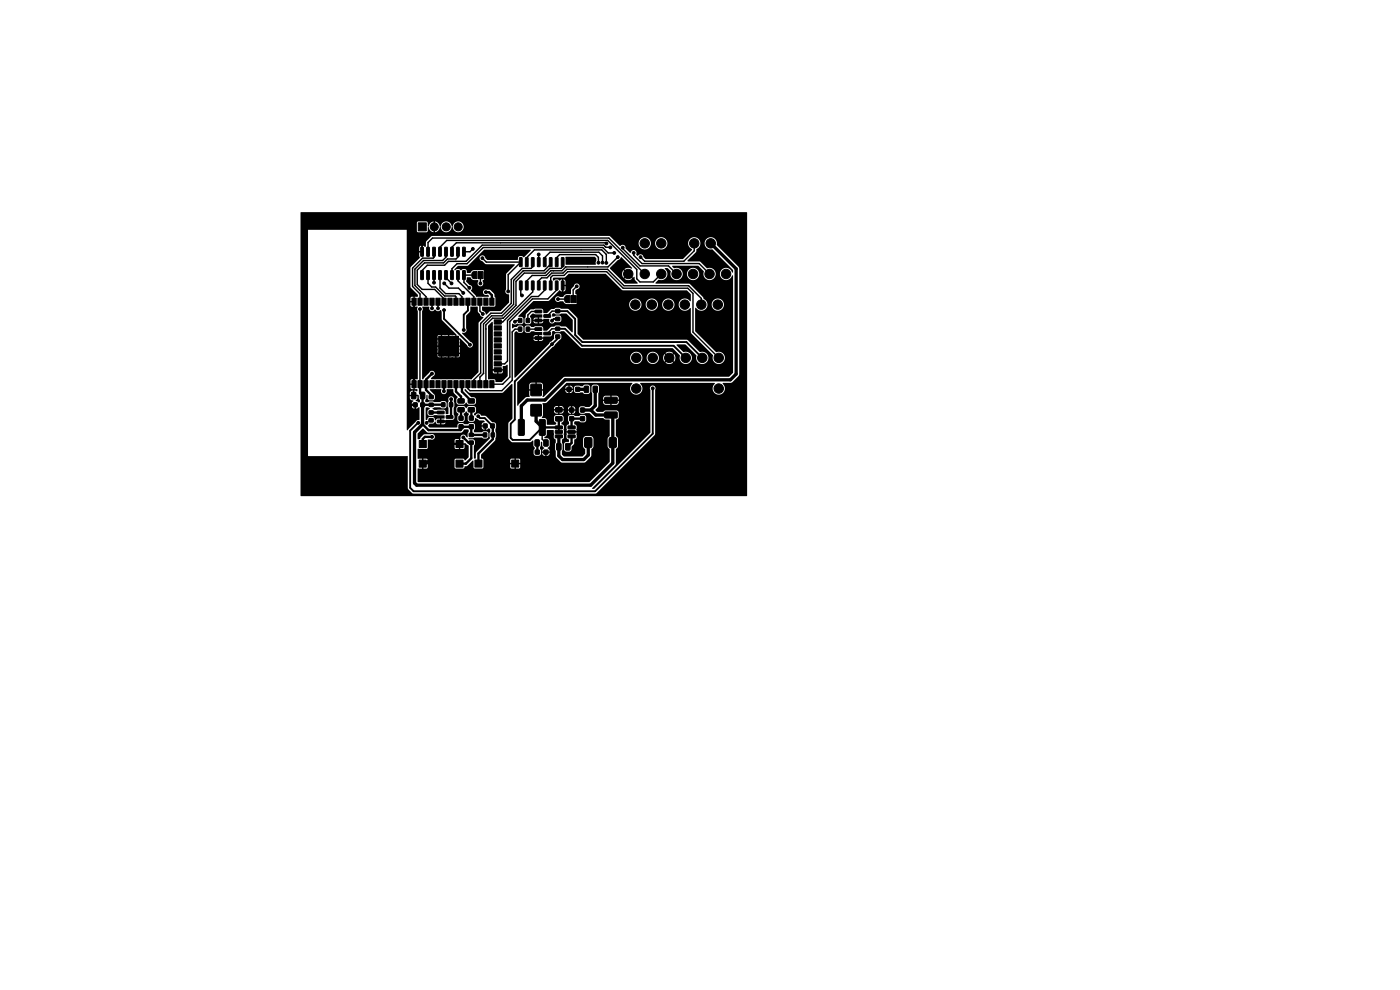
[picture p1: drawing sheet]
<svg xmlns="http://www.w3.org/2000/svg" width="297mm" height="210mm" viewBox="0 0 297 210" stroke-linecap="round" stroke-linejoin="round" font-family="sans-serif">
<g fill="#000" stroke="#000" stroke-width=".21">
<path d="M89.3 52.5h.5l-.1 1.9-.5-.1zM89.3 57.4l.5 .1-.1 1.8-.5-.1zM88.7 47.3h1.7v1.7h-1.7zM90.5 52.5h.6l-.1 1.9-.5-.1zM90.5 57.4l.6 .1-.1 1.8-.5-.1zM91.8 52.5h.6l-.1 1.9-.5-.1zM91.8 57.4l.6 .1-.1 1.8-.5-.1zM93.1 52.5h.5v1.9l-.5-.1zM93.1 57.4l.5 .1v1.8l-.5-.1zM94.4 52.5h.5l-.1 1.9-.5-.1zM94.4 57.4l.5 .1-.1 1.8-.5-.1zM95.6 52.5h.6l-.1 1.9-.5-.1z"/>
<path d="M95.6 57.4l.6 .1-.1 1.8-.5-.1zM96.9 52.5h.5v1.9l-.5-.1zM96.9 57.4l.5 .1v1.8l-.5-.1zM98.2 52.5h.5l-.1 1.9-.5-.1zM98.2 57.4l.5 .1-.1 1.8-.5-.1zM100.2 57.8l.3-.2h.7v1.5h-.7l-.3-.2zM101.4 57.6h1v1.5h-1zM102.7 57.6h.7l.3 .3v.8l-.3 .4h-.7zM110.2 54.7h.6l-.1 1.9-.5-.1zM111.5 54.7h.5v1.9l-.5-.1zM112.8 54.7h.5l-.1 1.9-.5-.1zM114 54.7h.6l-.1 1.9-.5-.1z"/>
<path d="M115.3 54.7h.5v1.9l-.5-.1zM116.6 54.7h.5l-.1 1.9-.5-.1zM117.8 54.7h.6l-.1 1.9-.5-.1zM119.1 54.7h.6l-.1 1.9-.5-.1zM87.4 63.3h.9v1.5h-.9zM88.7 63.3h.9v1.5h-.9zM89.9 63.3h.9v1.5h-.9zM91.2 63.3h.9v1.5h-.9zM92.5 63.3h.9v1.5h-.9zM93.1 74.4h1.1v1.1h-1.1zM93.1 72.9h1.1v1.1h-1.1zM93.1 71.4h1.1v1h-1.1z"/>
<path d="M93.7 63.3h.9v1.5h-.9zM94.7 74.4h1v1.1h-1zM94.7 72.9h1v1.1h-1zM94.7 71.4h1v1h-1zM95 63.3h.9v1.5h-.9zM96.3 63.3h.9v1.5h-.9zM96.2 74.4h1v1.1h-1zM96.2 72.9h1v1.1h-1zM96.2 71.4h1v1h-1zM93.1 71.3h4.2v4.2h-4.2zM97.5 63.3h1v1.5h-1zM98.8 63.3h.9v1.5h-.9z"/>
<path d="M100.1 63.3h.9v1.5h-.9zM101.4 63.3h.9v1.5h-.9zM102.6 63.3h.9v1.5h-.9zM103.9 63.3h.9v1.5h-.9zM104.8 78h1.5v.9h-1.5zM104.8 76.7h1.5v.9h-1.5zM104.8 75.5h1.5v.9h-1.5zM104.8 74.2h1.5v.9h-1.5zM104.8 72.9h1.5v.9h-1.5zM104.8 71.7h1.5v.9h-1.5zM104.8 70.4h1.5v.9h-1.5zM104.8 69.1h1.5v.9h-1.5z"/>
<path d="M104.8 67.9h1.5v.9h-1.5zM110 69.4h.7v.8h-.7zM110 67.6h.7v.8h-.7zM110.2 59.6l.6 .1-.1 1.8-.5-.1zM111.6 69.4h.7v.8h-.7zM111.6 67.6h.7v.8h-.7zM111.5 59.6l.5 .1v1.8l-.5-.1zM112.8 59.6l.5 .1-.1 1.8-.5-.1zM113.5 69.6l1.3-.1 .1 .5-1.3 .1zM113.5 71.5l1.3-.1 .1 .5-1.3 .1zM113.5 65.8h1.4v.5l-1.3 .1zM113.5 67.7h1.4v.5l-1.3 .1z"/>
<path d="M114 59.6l.6 .1-.1 1.8-.5-.1zM115.4 70.5h1.3l.1 .5h-1.4zM115.4 66.8l1.3-.1 .1 .5-1.4 .1zM115.3 59.6l.5 .1v1.8l-.5-.1zM116.6 59.6l.5 .1-.1 1.8-.5-.1zM117.8 59.6l.6 .1-.1 1.8-.5-.1zM117.9 71.1h.8v.6h-.8zM117.9 69.4h.8v.7h-.8zM117.9 67.3h.8v.7h-.8zM117.9 65.7h.8v.6h-.8zM119.1 59.6l.6 .1-.1 1.8-.5-.1zM119.9 62.9l.3-.2h.6v1.5h-.6l-.3-.2z"/>
<path d="M121.1 62.7h1v1.5h-1zM122.3 62.7h.8l.3 .3v.8l-.3 .4h-.8zM87.3 83.2h.7l.2 .1v1.1l-.1 .2h-.6l-.2-.1zM87.4 80.8h.9v1.5h-.9zM87.7 85.5h.8v.8h-.8zM88.9 97.6h1.5v1.5h-1.5zM88.7 80.8h.9v1.5h-.9zM89.3 85.5h.7v.8h-.7zM89.2 83.2h.7l.2 .1v1.1l-.1 .2h-.6l-.2-.1zM88.9 93.4h1.5v1.5h-1.5zM89.9 80.8h.9v1.5h-.9zM91 88.8h.9v.7h-.9z"/>
<path d="M91 87.2h.9v.6h-.9zM91.1 85.5h.8v.7h-.8zM91.1 83.9h.8v.7h-.8zM91.2 80.8h.9v1.5h-.9zM92.8 87.2h1.3l.1 .5-1.3 .1zM92.8 89.1h1.3l.1 .5-1.3 .1zM92.5 80.8h.9v1.5h-.9zM93.7 85.4h.7v.9h-.7zM94.7 88.2h1.3l.1 .5h-1.4zM93.7 80.8h.9v1.5h-.9zM95.3 85.4h.7v.9h-.7zM95 80.8h.9v1.5h-.9z"/>
<path d="M96.7 97.6h1.5v1.5h-1.5zM96.3 80.8h.9v1.5h-.9zM97.4 88.3h.8v.8h-.8zM97.4 90.1h.8v.9h-.8zM96.7 93.4h1.5v1.5h-1.5zM97.2 84.6h1.2l.1 .2v.6l-.2 .1h-1l-.2-.2zM97.2 86.5h1.2l.1 .2v.6l-.2 .1h-1l-.2-.2zM97.5 80.8h1v1.5h-1zM98.8 80.8h.9v1.5h-.9zM99.6 88.3h.8v.8h-.8zM99.6 90.1h.8v.8h-.8zM99.6 91.9h.8v.7h-.8z"/>
<path d="M99.6 93.6h.8v.6h-.8zM99.4 84.6h1.1l.2 .2v.6l-.3 .1h-1l-.1-.2zM99.4 86.5h1.1l.2 .2v.6l-.3 .1h-1l-.1-.2zM100.8 97.6h1.5v1.5h-1.5zM100.1 80.8h.9v1.5h-.9zM101.4 80.8h.9v1.5h-.9zM102.6 90h.7v.8h-.7zM102.6 91.8h.6v.9h-.6zM102.6 80.8h.9v1.5h-.9zM104.1 90h.8v.8h-.8zM104.2 91.8h.7v.9h-.7zM103.9 80.8h.9v1.5h-.9z"/>
<path d="M108.5 97.6h1.6v1.5h-1.6zM110 89h1l.2 .1v3l-.1 .2-.9 .1-.2-.2zM112.7 85.8h2.1v2.4h-2.1zM112.7 81.5h2.1v2.4h-2.1zM113.5 93.3h.7l.2 .1v1l-.1 .2-.6 .1-.2-.2zM113.6 95.5h.8v.8h-.8zM114.5 89h.9l.3 .1v3l-.2 .2-.9 .1-.2-.2zM115.4 95.5h.8v.8h-.8zM115.4 93.3h.7l.2 .1v1l-.1 .2-.6 .1-.2-.2zM117.9 86.5h1.2l.2 .2v.6l-.3 .1h-1l-.2-.2zM117.9 88.4h1.2l.2 .2v.6l-.3 .1h-1l-.2-.2zM118.1 94.1h.7l.2 .1v1.1l-.1 .2h-.6l-.2-.2z"/>
<path d="M117.8 90.4h1.4l.1 .5-1.4 .1zM117.8 91.3h1.4l.1 .5-1.4 .1zM117.8 92.3h1.4l.1 .5-1.4 .1zM120 94.1h.7l.2 .1v1.1l-.1 .2h-.6l-.2-.2zM120.9 88.4h.8v.8h-.8zM120.9 86.6h.8v.8h-.8zM120.3 82.2h.8v.8h-.8zM120.5 92.3h1.4l.1 .5-1.4 .1zM120.5 91.3h1.4l.1 .5-1.4 .1zM120.5 90.4h1.4l.1 .5-1.4 .1zM122.1 82.2h.9v.8h-.9zM123.2 86.6h.8v.8h-.8z"/>
<path d="M123.2 88.4h.8v.8h-.8zM124 82l.6-.1 .3 .1v1l-.2 .3h-.5l-.3-.2zM124.1 92.9l.3-.1h.8l.3 .1 .1 1.7-.2 .3-1 .1-.3-.2zM125.9 82l.6-.1 .2 .1 .1 1-.2 .3h-.6l-.2-.2zM128.3 87.4h2.5l.2 .2-.1 .9-.2 .2h-2.3l-.1-.3zM128.3 84.3h2.5l.2 .2-.1 .9-.2 .2-2.3-.1-.1-.2zM129.3 92.9l.3-.1h.8l.3 .1 .1 1.7-.2 .3-1 .1-.3-.2z"/>
<circle cx="89.1" cy="51.3" r=".3"/>
<circle cx="92.1" cy="60" r=".3"/>
<circle cx="92.1" cy="48.1" r=".85"/>
<circle cx="94.7" cy="48.1" r=".85"/>
<circle cx="97.2" cy="48.1" r=".85"/>
<circle cx="100.3" cy="52.8" r=".3"/>
<circle cx="102.3" cy="54.8" r=".3"/>
<circle cx="105.2" cy="58.7" r=".3"/>
<circle cx="114.3" cy="54" r=".3"/>
<circle cx="123.8" cy="55.3" r=".3"/>
<circle cx="127" cy="55.7" r=".3"/>
<circle cx="127.8" cy="55.7" r=".3"/>
<circle cx="128.6" cy="55.8" r=".3"/>
<circle cx="128.6" cy="51.7" r=".3"/>
<circle cx="129.5" cy="52.5" r=".3"/>
<circle cx="130.3" cy="53.7" r=".3"/>
<circle cx="131.1" cy="54.5" r=".3"/>
<circle cx="131.2" cy="56.7" r=".3"/>
<circle cx="132.1" cy="52.5" r=".3"/>
<circle cx="133.3" cy="58.1" r="1"/>
<circle cx="134.4" cy="53.7" r=".3"/>
<circle cx="135.9" cy="54.6" r=".3"/>
<circle cx="136.8" cy="58.1" r="1"/>
<circle cx="136.8" cy="51.6" r="1"/>
<circle cx="138.5" cy="53.7" r=".3"/>
<circle cx="140.3" cy="58.1" r="1"/>
<circle cx="140.3" cy="51.6" r="1"/>
<circle cx="143.5" cy="58.1" r="1"/>
<circle cx="143.8" cy="53.7" r=".3"/>
<circle cx="143.8" cy="51.5" r=".3"/>
<circle cx="147" cy="58.1" r="1"/>
<circle cx="147.3" cy="51.6" r="1"/>
<circle cx="149.5" cy="54.5" r=".3"/>
<circle cx="150.5" cy="58.1" r="1"/>
<circle cx="150.8" cy="51.6" r="1"/>
<circle cx="154" cy="58.1" r="1"/>
<circle cx="87.8" cy="67.9" r=".3"/>
<circle cx="87.8" cy="79.4" r=".3"/>
<circle cx="89.1" cy="65.6" r=".3"/>
<circle cx="91.6" cy="79.3" r=".3"/>
<circle cx="91.7" cy="65.4" r=".3"/>
<circle cx="92.9" cy="65.4" r=".3"/>
<circle cx="93.7" cy="72.7" r=".3"/>
<circle cx="93.7" cy="74.2" r=".3"/>
<circle cx="94.2" cy="65.8" r=".3"/>
<circle cx="94.2" cy="60.1" r=".3"/>
<circle cx="94.4" cy="73.4" r=".3"/>
<circle cx="94.4" cy="71.9" r=".3"/>
<circle cx="94.4" cy="75" r=".3"/>
<circle cx="95.2" cy="72.7" r=".3"/>
<circle cx="95.2" cy="74.2" r=".3"/>
<circle cx="95.8" cy="60.1" r=".3"/>
<circle cx="95.9" cy="71.9" r=".3"/>
<circle cx="95.9" cy="73.4" r=".3"/>
<circle cx="95.9" cy="75" r=".3"/>
<circle cx="96.7" cy="72.7" r=".3"/>
<circle cx="96.7" cy="74.2" r=".3"/>
<circle cx="98.3" cy="62.1" r=".3"/>
<circle cx="98.4" cy="70" r=".3"/>
<circle cx="99.6" cy="61.1" r=".3"/>
<circle cx="99.7" cy="73.1" r=".3"/>
<circle cx="101.9" cy="60.1" r=".3"/>
<circle cx="102.4" cy="66.6" r=".3"/>
<circle cx="103.1" cy="62" r=".3"/>
<circle cx="103.9" cy="78.8" r=".3"/>
<circle cx="105.6" cy="79.8" r=".3"/>
<circle cx="106.4" cy="62.3" r=".3"/>
<circle cx="107.8" cy="61.8" r=".3"/>
<circle cx="109.2" cy="68.3" r=".3"/>
<circle cx="110.7" cy="62.7" r=".3"/>
<circle cx="117.1" cy="73" r=".3"/>
<circle cx="117.1" cy="68" r=".3"/>
<circle cx="118.4" cy="63.4" r=".3"/>
<circle cx="122.4" cy="60.7" r=".3"/>
<circle cx="126.2" cy="60.7" r=".3"/>
<circle cx="134.8" cy="64.6" r="1"/>
<circle cx="135" cy="75.9" r="1"/>
<circle cx="138.3" cy="64.6" r="1"/>
<circle cx="138.5" cy="75.9" r="1"/>
<circle cx="141.8" cy="64.6" r="1"/>
<circle cx="142" cy="75.9" r="1"/>
<circle cx="145.3" cy="64.6" r="1"/>
<circle cx="145.5" cy="75.9" r="1"/>
<circle cx="148.8" cy="64.6" r="1"/>
<circle cx="149" cy="75.9" r="1"/>
<circle cx="150.5" cy="61.5" r=".3"/>
<circle cx="150.5" cy="68" r=".3"/>
<circle cx="152.3" cy="64.6" r="1"/>
<circle cx="152.5" cy="75.9" r="1"/>
<circle cx="154" cy="61.5" r=".3"/>
<circle cx="154" cy="68" r=".3"/>
<circle cx="87" cy="86.2" r=".3"/>
<circle cx="88.7" cy="89.7" r=".3"/>
<circle cx="90.5" cy="89.7" r=".3"/>
<circle cx="91.3" cy="97.3" r=".3"/>
<circle cx="91.7" cy="92.7" r=".3"/>
<circle cx="93.7" cy="95.3" r=".3"/>
<circle cx="94.2" cy="83" r=".3"/>
<circle cx="95.5" cy="90" r=".3"/>
<circle cx="95.7" cy="84.7" r=".3"/>
<circle cx="98.3" cy="92.8" r=".3"/>
<circle cx="101.1" cy="95" r=".3"/>
<circle cx="101.2" cy="91.2" r=".3"/>
<circle cx="101.4" cy="88.3" r=".3"/>
<circle cx="111" cy="98.3" r=".3"/>
<circle cx="119.6" cy="85.5" r=".3"/>
<circle cx="122.4" cy="85.5" r=".3"/>
<circle cx="129.6" cy="83.4" r=".3"/>
<circle cx="135" cy="82.4" r="1"/>
<circle cx="138.5" cy="82.4" r=".3"/>
<circle cx="152.5" cy="82.4" r="1"/>
</g>
<g fill="none" stroke="#000" stroke-width=".5">
<path d="M87.8 79.5v2M91.6 79.3l-1.2 1.2v2.2l1.1 1.1v.4M103.1 62h.6l.6 .6v1.4M87.8 81.5h.1M88.1 85.9h-.8l-.3 .3M89.1 81.5v1.9l.6 .5v2h4.3M89.7 90l1.2 1.2h6.8l.1-.7h2.2M90.4 81.5h.1M91.3 97.3l-1 1.1h-.6M91.5 87.5h2M91.5 85.9h.1M91.6 92.7h-1.5l-.4 .4v1.1"/>
<path d="M93.5 89.4h1.4l.6 .6M93.5 87.5h.1M94.2 83h.1M94.2 81.5v1.5M95.7 84.7v3.4l-.3 .4M96.7 81.5v1.6l1.1 1v1M97.5 94.2h-2.6l-1.2 1.1M97.8 86.9v1.8M97.8 90.6v.1M98 81.5v1.6l2 2M98.3 92.8l1.1 1.1h.6v3.3l-1.2 1.2h-1.3M100 90.5v1.8h2.9"/>
<path d="M100 85.1h.1M100 86.9v1.8M100 90.5h.1M104.5 90.4v2.8l-3 3v2.1M113.9 94l.1 1.9M114 95.9h.1M118.5 88.8l.1 1.9h-3.6M118.6 92.6h-.1M121.3 92.6v1.4l-.8 .8M121.3 89v1.7M121.3 88.8h2.3"/>
</g>
<g fill="none" stroke="#000" stroke-width=".3">
<path d="M89.1 51.4l.4 .4v1.6M90.8 53.4v-2l.9-.9h37.5l7.6 7.6M90.8 58.4v1.7l.8 .8h.8l1.9 1.9h2.3l.1 .2v1M92.1 58.4v1.6M92.1 53.4v1.2l-.2 .2h-2.3l-2.1 2.1v3.9l1.6 1.6v1.6M92.1 58.4h.1M93.3 53.4v-1l1.5-1.4h34.1l6.2 6.2v2l.7 .6h2.8l1.7-1.7M93.3 58.4v2.7l1.2 1.2h2.8l.7 .7v1M94.6 53.4v1.1l-.7 .8h-4l-1.9 1.8v3.5l2.4 2.3v1.1M94.6 58.4v.5l1.2 1.2M96.7 55.4h.1M97.2 53.4v1.1l-.5 .4h-1.8l-.8 .9h-4l-1.6 1.5v3.1l1.1 1h2.6l2 2v.6"/>
<path d="M97.2 58.4v1.2l3.3 3.4v1M98.4 58.4v1.5l1.2 1.2M98.4 58.4h.1M98.4 58.4h2.2M100.3 52.8l-.6 .6h-1.3M101.9 58.4v1.7M102.3 54.8l.9 .8h7.3M110.5 55.6h.1M110.5 55.6l-2.7 2.7v3.5M111.7 55.6v-1l1.7-1.6h14.3l.9 1v1.8M113 55.6v1l-.3 .3h-1.9l-2.3 2.4v5.1l-2.1 2h-2.3l-2.1 2.2v10.5l-1.5 1.5v.9M114.3 54v1.6"/>
<path d="M114.3 55.6h.1M115.6 55.6v-1l1.1-1.1h10.3l.8 .8v1.4M116.6 58.4h.1M116.8 55.6v.4l-1.4 1.4h-4.4l-2 2.1v5.1l-2.5 2.4h-2.2l-1.7 1.7v10.5l-.8 .8v1.5M117.2 56.9h.1M117.4 57.4h.1M118.1 55.6v-1l.6-.6h7.7l.6 .6v1.1M119.4 55.6v1l-.4 .3h-2.4l-1 1h-4.4l-1.7 1.8v5.1l-2.8 2.7M120 56.6l-.8 .8h-2.4l-1 1h-2.9l-1.2 1.2v1M120 56.6h.1M127 55.7h.1M128.4 52.3h.1"/>
<path d="M128.6 51.7l-.1-.2h-31.7l-.9 .9v1M129.5 52.5h-1l-.4-.5h-25.8l-3.4 3.4h-3.8l-.8 .9h-3.6l-1.2 1.1v1M129.5 52.5h.1M130.3 53.7h-1.3l-1.1-1.2h-25.4l-3.4 3.4h-2.1l-1.1 1.1v1.4M130.3 53.7h.1M131.1 54.5l-2.1 2.1h-9M132.1 52.5l-.1 .2 3.8 3.7h6l1.7 1.7M134.4 53.7v.4l1.8 1.8h12.1l2.2 2.2M147.3 51.6v1.6l-2.2 2.2h-8.4l-.8-.8M87.8 64v3.9M87.8 64h.1M89.1 65.6v15.9"/>
<path d="M91.6 64v1.4M92.9 64v1.4M94.2 60.1l1 1h2.1l1 1M101.8 64v2l.6 .6M102.6 79.2h.1M105.6 78.5h-1.4l-.3 .3M106.7 67.5h-2.2l-1.4 1.4v12.6M106.7 67.5h.1M110.3 68h-.8l-.3 .3M110.3 69.8h-1l-.6 .6v10.3l-2.2 2.2h-6.8l-.4-.4v-1M110.5 60.6v1.8l.2 .3M112 69.8h2.2"/>
<path d="M113 60.6v1.3l-6.4 6.4h-1M114.2 69.8h.1M114.2 66.1h-1.5l-.7 .7v1.2M114.3 60.6v-1l.6-.7h1.1l1-1h2.4l.9-.8h8.6l3.5 3.5h13.7l2.7 2.7v1.3M115.6 60.6v1l-1.4 1.3h-1.5l-5 5.1v8.6l-.6 .6h-1.5M116.8 60.6v-1.7l.5-.5h2.3l.9-.8h8.2l3.5 3.5h13.7l1.1 1.1v8.3l5.5 5.4M118.1 60.6v.9l-1.9 1.9h-3.2l-4.8 4.8v11.8l-1.6 1.5h-2.3M118.3 69.8h-1.2l-1 1M118.3 66h-1.2l-1 1M118.4 63.5h1.9M122.4 60.7l-.8 .8v2M115 90.7v2.5l.8 .8"/>
<path d="M115 90.7h.1"/>
</g>
<path d="M103.2 58.4h1.7l.3 .3M150.8 51.6l5.4 5.4v22.4l-1.3 1.2h-35l-4.3 4.3h-3.8l-1.2 1.2v4.6M89.7 85.9v4.1l-1.8 1.7v10.8l.5 .4h36.9l4.7-4.7v-9.8l-.4-.4h-3.2l-1.1-1M113.7 87v2.4l1.3 1.3M118.6 92.6l-.1 4.1 .8 .8h4.5l1-1v-2.6M118.6 94.8h-.1M122.5 82.6h1.9M123.6 87h1.7M126.3 82.6v3.4l-1 1" fill="none" stroke="#000" stroke-width=".7"/>
<path d="M94.2 65.8v1.8l5.5 5.5M99.3 64v1.9l-.9 .9v3.2M118.3 69.8h1.6l3.6 3.6h19.4l2.6 2.5M118.3 66h2.1l1.6 1.6v3.4l1.5 1.6h22.1l3.4 3.3M118.3 71.4v.4l-9.1 9.1v8.1l-.9 .9v3l.5 .4h3.6l2.6-2.6M118.3 67.7h-.8l-.4 .3M101.4 88.3l.4 .4h1l1.7 1.7M101.4 88.3h.1M118.6 90.7v.9M138.5 82.4h.1M138.5 82.4v9.6l-12.2 12.2h-38.6l-.7-.7v-12.1l1.7-1.6" fill="none" stroke="#000" stroke-width=".4"/>
<path d="M91.5 89.2h-.4l-.6 .5" fill="none" stroke="#000" stroke-width=".21"/>
<path d="M96.4 57.1l.8-.7 2.2-.1 3.3-3.3h9.9l-1.4 1.6-.5-.3-.7 .2-.2 .6h-6.4l-.4-.3a.62 .62 0 0 0-.7-.6 .62 .62 0 0 0-.6 .6 .62 .62 0 0 0 .6 .6l.8 .7h6.1l-1.8 2-.1 3.4a.68 .68 0 0 0 0 .7 .68 .68 0 0 0 .7 .3v1.7l-1.8 1.8h-2.1l-1 .7a.8 .8 0 0 0-.7-.7l-.1-.2v-.6l.1-.2 2.4 .1 .3-.3v-1.6l-.2-.8-.8-.9-.8-.1a.61 .61 0 0 0-.8 .6 .61 .61 0 0 0 .8 .5l.4 .2v.2l-2.6 .1-1.2-1.3v-.2a.63 .63 0 0 0 .2-.6 .63 .63 0 0 0-.5-.5l-.7-.7 .2-.9h.6l.6 .6 1.2 .1a.74 .74 0 0 0-.1 .8 .74 .74 0 0 0 .8 .4 1.08 1.08 0 0 0 .2-1.2l.3-.3v-1.7l-.2-.2h-2l-.4 .2-.3 .4h-.7l-.1-.6-.3-.2h-.5l-.4 .2-.4-.2h-.5l-.4 .2zM120 54.5h6.1l.4 .3-.1 1.3-.1 .1h-6.2l-.1-.2zM129.4 56.8l1.7-1.6 .3-.2 .4-.5 2.3 2.3-.1 .2a1.37 1.37 0 0 0-1.5 .1l.5 .5-.2 .2-.5-.5a1.29 1.29 0 0 0 0 1.6l.5-.5 .2 .2-.5 .5a1.29 1.29 0 0 0 1.6 0l-.5-.5 .2-.2 .5 .5 .3-.2 .1 .6 .6 .7-.1 .1h-2.6l-3.2-3.1zM63.8 45.1l94.6-.1 .1 .1-.1 60.1h-94.6v-8.4l22.6-.1 .1 6.8 1.2 1.2h38.8l12.4-12.5 .1-9.5a.61 .61 0 0 0-.6-.9 .61 .61 0 0 0-.4 1v9l-12 11.9-.4-.1 5-5.1 .1-3.2 .4-.7v-1.5l-.4-.7v-3.3l.5-.5v-1.3l-.4-.2h-2.3l-.5 .3h-1.3l-.4-.4 .6-.8v-.8h1.1l.1 .3 .4 .2h2.3l.4-.5 .1-.3h-1.5v.8h-.3v-.8h-1.5v.3h-1.1v-1h1.1v.4h3.3l-.1-.4-.4-.4-1-.1v.9h-.3v-.9h-1l-.4 .2-.1 .3h-1.1l.2-2.3-.4-.5h-.8l-.4 .4 .1 3.8-.5 .5h-2l-.3 .3v.8l.4 .4 1.9-.1 1.1 1h1.7l.5 .3 .9 .1v3.3l-.4 .7v1.5l.4 .7v2.6l-4.3 4.4-36.4-.1v-2.8h1.9l.2-.3v-.6h-.9v.9h-.3v-1.2h1.2v-.7l-.2-.2h-.7v.9h-.3v-.9h-.9l.1-2.1h1.8l.2-.2h5.7l.3 .2h1.6l.2-.2v-.7h-.9v.9h-.3v-.9h-.9v.7h-5.7v-1.6h5.7v.6h.9v-.9h-.6l-.3 .3h-5.7l.1-.2h.6a.61 .61 0 0 0 .9-.5 .61 .61 0 0 0-.9-.6l-1.5 .1-.8 .9h-.5v-1.1l1.1-1.1 1.1 .9h7l.7-.7h.8l.1 .1v.4l-.2 .3v.8l-.1 .1a.71 .71 0 0 0-.8-.5 .71 .71 0 0 0-.6 .6l-.1 1.1h1.1l.7 .5v2.4l-.7 .8-.4-.4h-1.7l-.2 .3v1.5l.2 .3h1.8l.2-.5 .6-.1 1.1-1.1 .1 .1 .1 1.4 .2 .2h1.6l.3-.3h5.6l.3 .3 1.7-.1 .2-.8h-1v.9h-.3v-.9h-.9v.6h-5.6v-1.6h5.6v.7h2.2l-.1-.7-.2-.2h-.7v.9h-.3v-.9h-.6l-.3 .2h-5.6l-.5-.3v-.8l3-3 .2-.8-.2-1 .1-1.6a.7 .7 0 0 0-.8-.4l-1.3-1.3-1-.1a.71 .71 0 0 0-.7-.4 .71 .71 0 0 0-.6 .4l-.2-.4 .4-.5v-.7l-.3-.4h-1.3l-.5 .4-.6-.5h-1.1l-.3 .3-.1 .9 .5 .5-.3 .6 .2 .9 .3 .2 .9-.2 .2-.9-.2-.6 .5-.5 .5 .5-.2 .6 .1 .8 .3 .3h.7a.72 .72 0 0 0 .5-.8l.8 .5h1l.2 .3-.5 .2-.1 .5h.6l.2 .2 .1 .7 .6-.3 .3 .3-.2 .8 .2 1.1-2.9 2.9-.2 1.4-.4-.1v-2.6l.2-.4v-.6l-.2-.3-1-.1-.1-.2 2.8-.2 .4 .2h.6l.4-.4-.1-.9-.4-.2h-.5l-.4 .2-1.7-.1 .3-.9h1.4l.1 .3 .5 .1v-.6l-2 .2-.1-.7-.3-.3h-.8l-.4 .3-1.7-.3a.67 .67 0 0 0-.5 .9l-5.9 .1-.3-.4 .3-.4 .9-.1 .3-.4 .5 .6h1.4l.3-.4h-.9v.4h-.3v-1.2h-.6l-.3 .4-.2-.1a.52 .52 0 0 0-.4-.6h-.9l-.3 .6-.3-.1 .1-2.6h.4l.4 .3-.5 .5v.6l.2 .3h3.3l.1 .6-.7 .1v.5h.9l.2-.3h1.5l.2-.3-.2-.8v-1.4l.2-.3-.1-1a.72 .72 0 0 0-.1-.8 .72 .72 0 0 0-.9-.2l-.2 .4 .1 .5-.2 .4 .1 1v1.3h-.5l-.1-.7-.3-.2-2.1 .1-.3-.2v-.2l.4-.2h1.2l.3 .2h.6l.4-.2v-.9l-.4-.4h-.6l-.3 .2-2.2-.1-.8 .1-.2-.1 .3-1.4 .2 .1v.6l.3 .4h.9l.3-.2v-.9l-1-1v-.2h2.4a.65 .65 0 0 0 .6 1 .65 .65 0 0 0 .5-1l.2-.1 1.2 .1 .1 .7 .9 .9-.3 .6v.6l.3 .4h1.3l.5-.4 .5 .4h1.1l.5-.4-.1-.9-.3-.2-.7-.1-1.3-1.3v-.4l1 .8h6.9l2.1-1.8 .1 7.3-.9 1 .1 3.3 .8 .7h3.8l.6-.4 .1 1.2 .2 .4-.2 .5 .1 .9 .3 .3h.7l.3-.2 .2-.3 .2 .1a.85 .85 0 0 0 .9 .4 .85 .85 0 0 0 .7-.6h-.6v.6h-.3v-.6l-.9 .1-.2-1.3 .1-.3v-.8l.2-.1 .1 .1 .1 .9 .4 .3-.4 .4-.1 .4h1.6l-.1-.4-.3-.3 .4-.5v-1.2l-.3-.4h-.7l-.1-.2 .5-.6 .1-1h1.3l.2 .9-.1 .7 .4 .5-.2 2 .3 1.8 .9 .9 .4 .1h4.8l1.3-1.3 .1-1.5 .4-.7v-1.5l-.1-.4-.5-.2h-1a.69 .69 0 0 0-.6 .6v1.6l.4 .6v.9l-.5 .6h-4l-.4-.4 .2-2.1h.2v1l.2 .3 .4 .2 .8-.1 .2-.3 .1-.7 .5-.5v-1l.4-.1 .1-.3v-1h-2.1v1l.5 .5v.4l-.8 .1-.3 .5h-.2l-.2-1 .4-.5v-2.4h.6v1.1h2.1v-1.1l-.5-.4v-.5l.2-.1h.8l.4 .2 .9-.1 .2-.3v-.8l-.4-.4h-.7l-.4 .3h-.8l-.5-.3-.7 .1-.3 .4 .2 1.5-.4 .2-.1 .2h-.6l-.5-.5v-.2l.5-.5-.1-.9-.3-.3h-1.3l-.4 .5v.6l.2 .4 .3 .2v.3l-.3 .1h-1.6l-.2-1.2-.3-.2-.7-.1 .3-.4v-1h2.3a.8 .8 0 0 0 1.2 .5h.6l.3-.4h.9a.81 .81 0 0 0 .8 .5 .81 .81 0 0 0 .7-.7h-.6v.7h-.3v-.7l-1.5 .2v-.2h-.9v.6h-.3v-.6l-3.2 .1v-.6l6.8 .2a.55 .55 0 0 0-.6-.6v.6h-.3v-.6l-.5 .1-.1 .4h-.9l-.2-.4-.3-.2h-.4v.7h-.3v-.7l-.6 .1-.3 .4h-2.3l-.1-1.1 .9-.1 2.5-2.5h1.4a.83 .83 0 0 0 .9 .5 .83 .83 0 0 0 .7-.7h-.6v.7h-.3v-.7l-2.1 .2 .6-.6 2.4 .1v-.1h.3v.7l.4 .4 1.4-.2 .4 .4h.7l.4-.3 .1-1.3-.4-.4h-.8l-.4 .3-1.4-.1-.4 .5h-.3l-.3-.4-.3-.1v.6h-.3v-.6l-.5 .2-.2 .3h-.8l1.1-1.1 14 .1a1.35 1.35 0 0 0-.2 2 1.35 1.35 0 0 0 2 0 1.35 1.35 0 0 0-.2-2h15.9a1.35 1.35 0 0 0-.2 2 1.35 1.35 0 0 0 2 0 1.35 1.35 0 0 0-.2-2l2-.2 1.4-1.3 .1-.4v-22.5l-.1-.3-4.6-4.6a1.34 1.34 0 0 0-1.2-1.7 1.34 1.34 0 0 0-1.4 1.5 1.34 1.34 0 0 0 1.7 1.1l4.3 4.3v.6h-.2a1.31 1.31 0 0 0-2-.8 1.31 1.31 0 0 0 0 2.2 1.31 1.31 0 0 0 2-.8l.2 .1v20.5l-.8 .9h-34.9l-.3 .2-4.2 4.1-.2-.1 .1-1.2h-2.9l.1 1.2-1 .3-1.5 1.6h-.2v-4.3h2.6v.9h2.9v-1l-.4-.4h-.9v1.4h-.3v-1.4h-.9l-.4 .5h-2.6l.1-.6 5.2-5.3h18.7v.2a1.3 1.3 0 0 0 1.4 1.2 1.3 1.3 0 0 0 1.2-1.4h.9v.2a1.3 1.3 0 0 0 1.4 1.2 1.3 1.3 0 0 0 1.2-1.4h.9l.3 .9 .5-.5 .2 .2-.5 .5 .1 .1a1.3 1.3 0 0 0 1.5-.1l-.5-.5 .2-.2 .5 .5 .1-.1a1.3 1.3 0 0 0-.1-1.5l-.5 .5-.2-.2 .5-.5-.1-.1a1.3 1.3 0 0 0-1.5 .1l.5 .5-.2 .2-.5-.5-.3 .7h-.9a1.3 1.3 0 0 0-1.3-1.2 1.3 1.3 0 0 0-1.3 1.2l-.9-.1a1.3 1.3 0 0 0-1.4-1.1 1.3 1.3 0 0 0-1.2 1.2h-18.7l4-4 .1-.6-.2-.4-1-.1-.4 .4v.8l-8.3 8.2-.1-8.2h4.1l.3 .4h1.3l.3-.1 .1-.3h-.8v.4h-.3v-.4h-5v-.4l5 .1v-.5l-.7 .1-.2 .3h-4.1v-.9l.4-.3 .5 .3 .8-.1 .2-.3v-.7l-.2-.4-.7-.1-.5 .4h-.5l-.4 .2-.1-.8 .2-.1a.8 .8 0 0 0 1 0l.8 .1 .3-.2 .1-.9h.3v.7l.4 .4 .7-.1 .3-.5h.5l.3 .4h1.4l.2-.1 .2-.4h-.9v.5h-.3v-.5l-1.4 .1v-.4h1.4v-.4h-.6l-.3 .4h-.5l-.3-.7 .6-.6 2 .2v.6l-.6 .1v.4h.9l.1-.2 1.1 .1a.72 .72 0 0 0 .3 .9 .72 .72 0 0 0 1-.3h1l.3-.3v-.7l-.5-.4-.7 .1-.7 .2-.1-.5 .2-.2h.3l.4 .2h.7l.3-.2h1.2l1.3 1.4v2.5l-.2 .1-1.2-1.2-1.1-.1-.4-.2-.7 .1-.3 .2h-.7l-.9 .9h-.7l-.1-.8-.3-.2-2.2 .2-.4-.3h-.6l-.4 .3v.8l.4 .4h.6l.4-.3 2.2 .1 .1 .7h-.6v.5h.8l.2-.3h1.5l.2-.3v-.6l.2-.2 .7 .3 1.7-.2 3.7 3.6h19.3l1.5 1.5a1.32 1.32 0 0 0 .9 1.8 1.32 1.32 0 0 0 1.6-1.2 1.32 1.32 0 0 0-1.5-1.3h-.3l-1.4-1.4 .1-.2h1.8l2.4 2.3a1.33 1.33 0 0 0 1.1 1.8 1.33 1.33 0 0 0 1.4-1.6 1.33 1.33 0 0 0-1.9-.9l-2.7-2.6-22-.1-1.2-1.2v-3.3l-2.1-2h-1.4l-.3-.2h-.8l-.3 .2-.8 .1-.8 .8h-.7l-.1-.7-.3-.2-2.2 .1-1.1 1-.1 .7-.2 .3a.36 .36 0 0 1-.5-.3l-.8-.2 2.5-2.6h21a1.3 1.3 0 0 0 1.3 1.4 1.3 1.3 0 0 0 1.3-1.4h.9v.2a1.3 1.3 0 0 0 1.4 1.2 1.3 1.3 0 0 0 1.2-1.4h.9v.2a1.3 1.3 0 0 0 2 1 1.3 1.3 0 0 0 0-2.2 1.3 1.3 0 0 0-2 1h-.9v-.1a1.3 1.3 0 0 0-1.4-1.1 1.3 1.3 0 0 0-1.2 1.2h-.9v-.1a1.3 1.3 0 0 0-1.4-1.1 1.3 1.3 0 0 0-1.2 1.2h-21l.7-.6h3.1l.6-.5h.9a.63 .63 0 0 0 .3 .6 .63 .63 0 0 0 .7-.1h.7l.3 .4 .3 .2h2.2l.1-.3v-1.5l-.4-.4v-.6l.4-.4a.62 .62 0 0 0 .5-.6 .62 .62 0 0 0-.6-.6 .62 .62 0 0 0-.6 .6l-.5 .6-.1 1.1h-1l-.3 .2-.3 .4h-.8a.61 .61 0 0 0-.9 .4h-.9l1.8-1.8 .5 .2h.4l.3-.2 .1-.9h-.5v1.1h-.3v-1.4h.8v-.7l-.2-.3-.3-.1v1.1h-.3v-1.1l-.5 .2-.4-.2h-.4l-.5 .2-.1-.4 .2-.2h2.2l1-.8h7.7l3.6 3.5h13.7l.9 .9v1.3l-.2 .1a1.33 1.33 0 0 0-2-.2 1.33 1.33 0 0 0 .1 2 1.33 1.33 0 0 0 2-.4l.1 5.3 4.7 4.8a1.32 1.32 0 0 0 1 1.8 1.32 1.32 0 0 0 1.5-1.5 1.32 1.32 0 0 0-1.9-1l-4.4-4.5v-4.8l.1-.1a1.34 1.34 0 0 0 1.5 .6 1.34 1.34 0 0 0 1-1.4h.9v.2a1.3 1.3 0 0 0 2 1 1.3 1.3 0 0 0 0-2.2 1.3 1.3 0 0 0-2 1h-.9l-.2-.6-.7-.5-.1-.4-2.8-2.8-7.2-.1v-.1l.6-.7a1.36 1.36 0 0 0 1.7-.6 1.36 1.36 0 0 0-.4-1.7l.6-.1 .7 .7a1.31 1.31 0 0 0 1 1.8 1.31 1.31 0 0 0 1.5-1.4h.9v.2a1.3 1.3 0 0 0 2 1 1.3 1.3 0 0 0 0-2.2 1.3 1.3 0 0 0-2 1h-.9v-.1a1.41 1.41 0 0 0-1.9-1l-.3-.3v-.2h5.5l1.2 1.1a1.33 1.33 0 0 0 .7 1.9 1.33 1.33 0 0 0 1.8-1.1 1.33 1.33 0 0 0-1.4-1.5l-.5 .1-1.4-1.4-2.6-.1 1.8-2a.76 .76 0 0 1 .6-.9 1.32 1.32 0 0 0-.4-2 1.32 1.32 0 0 0-1.9 .6 1.32 1.32 0 0 0 .8 1.8l-1.9 2.1h-7.9l-.5-.5a.67 .67 0 0 0-.5-.6 .67 .67 0 0 0-.7 .4l-.3-.3a.66 .66 0 0 0-.4-1 .66 .66 0 0 0-.9 .7l-1-1.1a.66 .66 0 0 0-.4-.7 .66 .66 0 0 0-.8 .3l-.7-.7h4.7v.2a1.3 1.3 0 0 0 1.4 1.2 1.3 1.3 0 0 0 1.2-1.4h.9v.2a1.3 1.3 0 0 0 2 1 1.3 1.3 0 0 0 0-2.2 1.3 1.3 0 0 0-2 1h-.9l-.1-.2a1.3 1.3 0 0 0-1.3-1 1.3 1.3 0 0 0-1.2 1.2h-4.7l-1.6-1.5-37.7 .1-1.1 1.2-.1 1-.6-.2v1.2l-.2 .2-.6 .1 .2 1.1-2 2.1v4.1l1.6 1.7-.1 .4h-.6v2.1l.5-.1 .1 .1-.1 .5 .1 .4v14.3l-.1 .2h-.5v2.1h.5l.1 .3-.2 .1-.5-.1v.9h.9l.3 1.4-.3 .2-.6-.4 .3-.5v-.4h-1.5v.3a.72 .72 0 0 0 .7 .6l-.3 .7h.6l.2 .2v.8l.6-.3 .2 .1v2.5l-.6 .2-2 2.1-.1-5.1h1.1l.1 .3 .4 .2v-.7l-1.6 .2v-2.8h.7v.4h.6v-.9l-.5 .1-.1 .4h-.7v-1.1h.8l.2 .2 .4 .1v-.9h-.6v.6h-.8v-1.6h.8v.7h.6v-.9h-.4l-.2 .2h-.8v-15.9h.8l.2 .2 .4 .1v-.9h-.6v.6h-.8v-1.6h.8v.7h.6v-.9h-.4l-.2 .2h-.8v-10.7h2.6v.8h.5v-1.2l-.3 .2-.2 .2h-2.6v-3.7h-21v48h-1.5v-49.6h24.6v1.8l.3 .3 1.9-.1 .2-1h.2a1.14 1.14 0 0 0 1 1.1v-.7h.3v.7l.1-.1a1.43 1.43 0 0 0 1-1.1l.1 .1a1.21 1.21 0 0 0 1.2 1.1 1.21 1.21 0 0 0 1.2-1.2l.1 .1a1.16 1.16 0 0 0 1.6 1.1 1.16 1.16 0 0 0 .4-2 1.16 1.16 0 0 0-1.9 .6l-.2 .2a1.24 1.24 0 0 0-1.2-1.1 1.24 1.24 0 0 0-1.3 1.1h-.1a1.2 1.2 0 0 0-1-1.1v.6h-.3v-.6h-.1a1.44 1.44 0 0 0-1 1.1l-.2-.1v-.8l-.2-.2h-1.8l-.3 .2h-24.6zM89.6 65.1h1.5a.69 .69 0 0 0 .3 .9 .69 .69 0 0 0 .9-.4l.1 .1a.69 .69 0 0 0 1.1 .1l.2 .3 .1 1.8 3 3.1 .1 .8h.7l1.5 1.4a.62 .62 0 0 0 1 .4 .62 .62 0 0 0-.3-1.1l-1.7-1.7v-.2a.66 .66 0 0 0 .7-.2 .66 .66 0 0 0 .1-.8v-2.6l.8-.9 .1-1 1.5-.1 .1 1.2 .5 .8 .7 .3-1.1 1.3v10.4l-1.6 1.5-8.4-.1-.1-.2 .5-.4a.61 .61 0 0 0 .2-1 .61 .61 0 0 0-1 .2l-1.3 1.5-.2-.1-.1-4.9h3.3l.3 .3h4.2l.2-.3v-.4h-.6v.7h-.3v-.7h-1.3v.7h-.3v-.7h-1.2v.7h-.3v-.7h-.7v.4h-3.3v-1.1h3.3v.4h4.7v-1.2h-.6v1.2h-.3v-1.2h-1.3v1.2h-.3v-1.2h-1.2v1.2h-.3v-1.2h-.7v.8h-3.3v-1.5h3.3v.4h4.7v-1.2h-.6v1.2h-.3v-1.2h-1.3v1.2h-.3v-1.2h-1.2v1.2h-.3v-1.2h-.7v.8h-3.3v-1.6h3.3v.5h3.8v-.7h-1.3v.7h-.3v-.7h-1.2v.7h-.3v-.7h-.4l-.3 .2h-3.3zM103.6 69.1l.7-.8h.2v10h2.1l.1-.6 .5-.1 .4-.2 .1 .1v2.3l-1.3 1.2h-1.2l-.3-.5h-1.2l-.2-.2v-1.3h1l.3 .2h1.6l.2-.2v-.4h-.8v.6h-.4v-.6h-.9v.4h-1z" fill="#000"/>
</svg>
